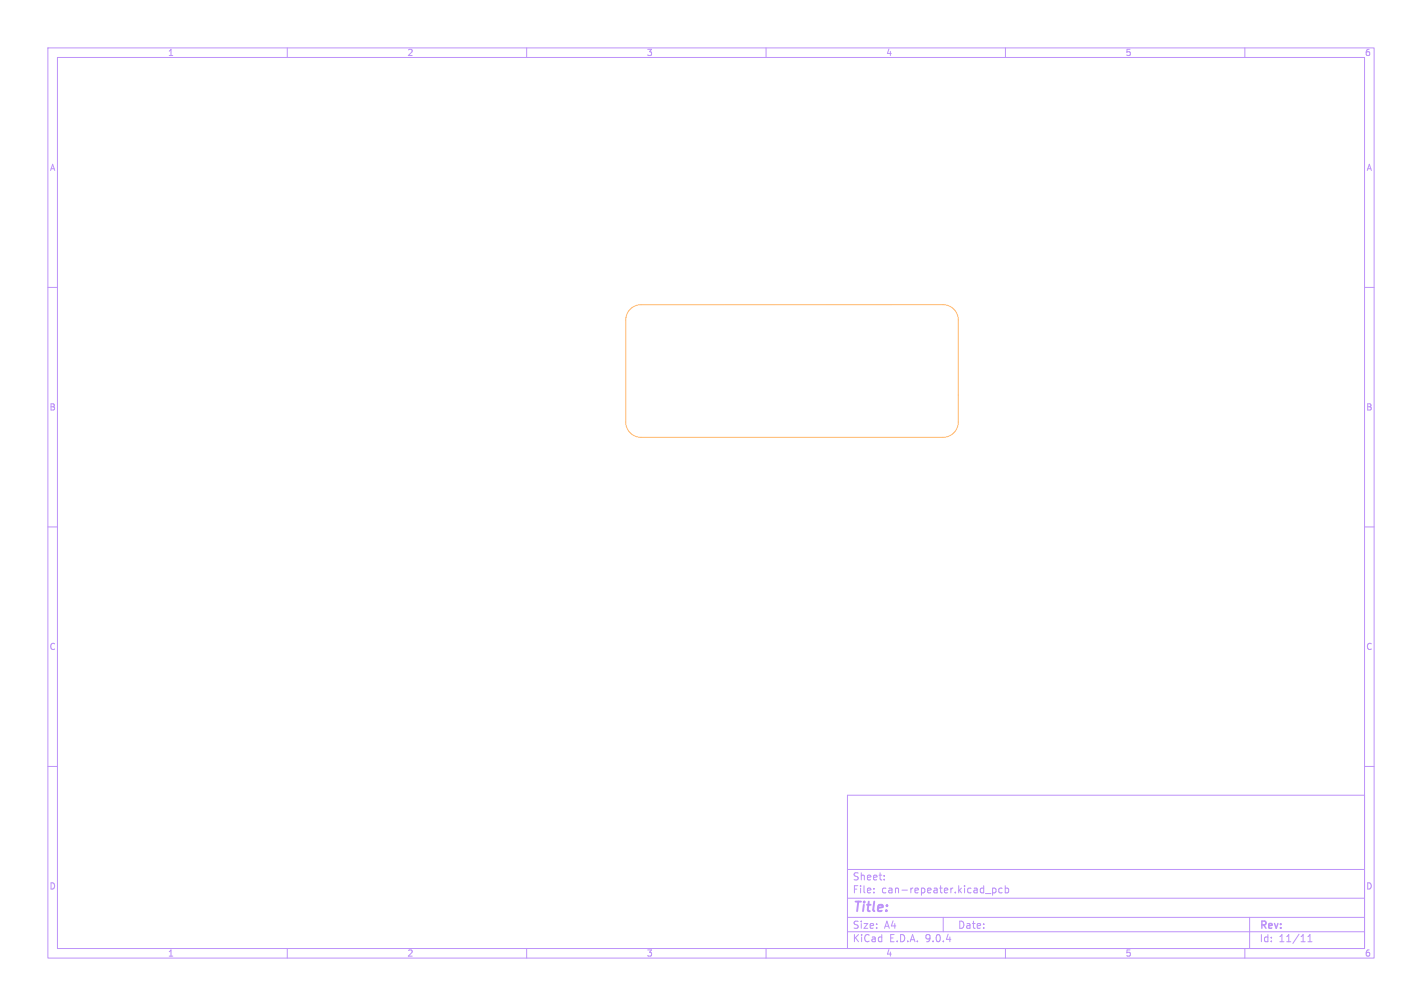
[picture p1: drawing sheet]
<svg xmlns="http://www.w3.org/2000/svg" width="297mm" height="210mm" viewBox="0 0 297 210" stroke-linecap="round" stroke-linejoin="round" font-family="sans-serif">
<defs><g id="words">
<text font-size="2.8" fill="#bd93f9" x="178" y="190.9">Title:</text>
<g font-size="2.1" fill="#bd93f9">
<text x="178" y="184">Sheet:</text>
<text x="178" y="186.7">File:</text>
<text x="184.1" y="186.7">can-repeater.kicad_pcb</text>
<text x="178" y="196.9">KiCad</text>
<text x="178" y="194.1">Size:</text>
<text x="184.7" y="194.1">A4</text>
<text x="185.7" y="196.9">E.D.A.</text>
<text x="193.3" y="196.9">9.0.4</text>
<text x="200" y="194.1">Date:</text>
<text x="263" y="194.3">Rev:</text>
<text x="263" y="196.9">Id:</text>
<text x="267.1" y="196.9">11/11</text>
</g>
<g font-size="1.8" fill="#bd93f9">
<text x="35" y="11.9">1</text>
<text x="85" y="11.9">2</text>
<text x="135" y="11.9">3</text>
<text x="185" y="11.9">4</text>
<text x="235" y="11.9">5</text>
<text x="285" y="11.9">6</text>
<text x="10.3" y="35.9">A</text>
<text x="285.4" y="35.9">A</text>
<text x="10.3" y="85.9">B</text>
<text x="285.3" y="85.9">B</text>
<text x="10.3" y="135.9">C</text>
<text x="285.3" y="135.9">C</text>
<text x="10.3" y="185.9">D</text>
<text x="285.3" y="185.9">D</text>
<text x="35" y="199.9">1</text>
<text x="85" y="199.9">2</text>
<text x="135" y="199.9">3</text>
<text x="185" y="199.9">4</text>
<text x="235" y="199.9">5</text>
<text x="285" y="199.9">6</text>
</g>
</g></defs>
<g fill="none" stroke="#bd93f9" stroke-width=".21">
<path d="M10 10h277v190h-277zM12 12h273v186h-273zM60 10v2M110 10v2M160 10v2M210 10v2M260 10v2M10 60h2M285 60h2M10 110h2M285 110h2M10 160h2"/>
<path d="M177 166h108v32h-108zM285 160h2M60 198v2M110 198v2M160 198v2M177 194.5h108M177 191.5h108M177 187.5h108M177 181.5h108M182.5 186.3v.1M182.5 185.5v.1M184.7 183.6v.1"/>
<path d="M184.7 182.8v.1M197 191.5v3M205.8 186.5h1.2M207.3 185.4v1.5M207.3 185.5l.4-.1 .3 .3-.1 .6h-.6M209.3 185.5l-.4-.1-.3 .3 .1 .6h.6M210 185.5l.4-.1 .3 .3-.2 .6h-.5M210 184.9v1.5M210 198v2M260 198v2M261 191.5v6.5M273.2 196.6h.8"/>
<path d="M273.2 195.5l.4-.4v1.5"/>
</g>
<path d="M131.6 64.5a3.2 3.2 0 0 1 2.3-.9h63.1a3.2 3.2 0 0 1 3.1 3.2v21.3a3.2 3.2 0 0 1-3.1 3.2h-63.1a3.2 3.2 0 0 1-3.2-3.2v-21.3a3.2 3.2 0 0 1 .9-2.3z" fill="none" stroke="#ffb86c" stroke-width=".21"/>
<use href="#words"/>
</svg>
